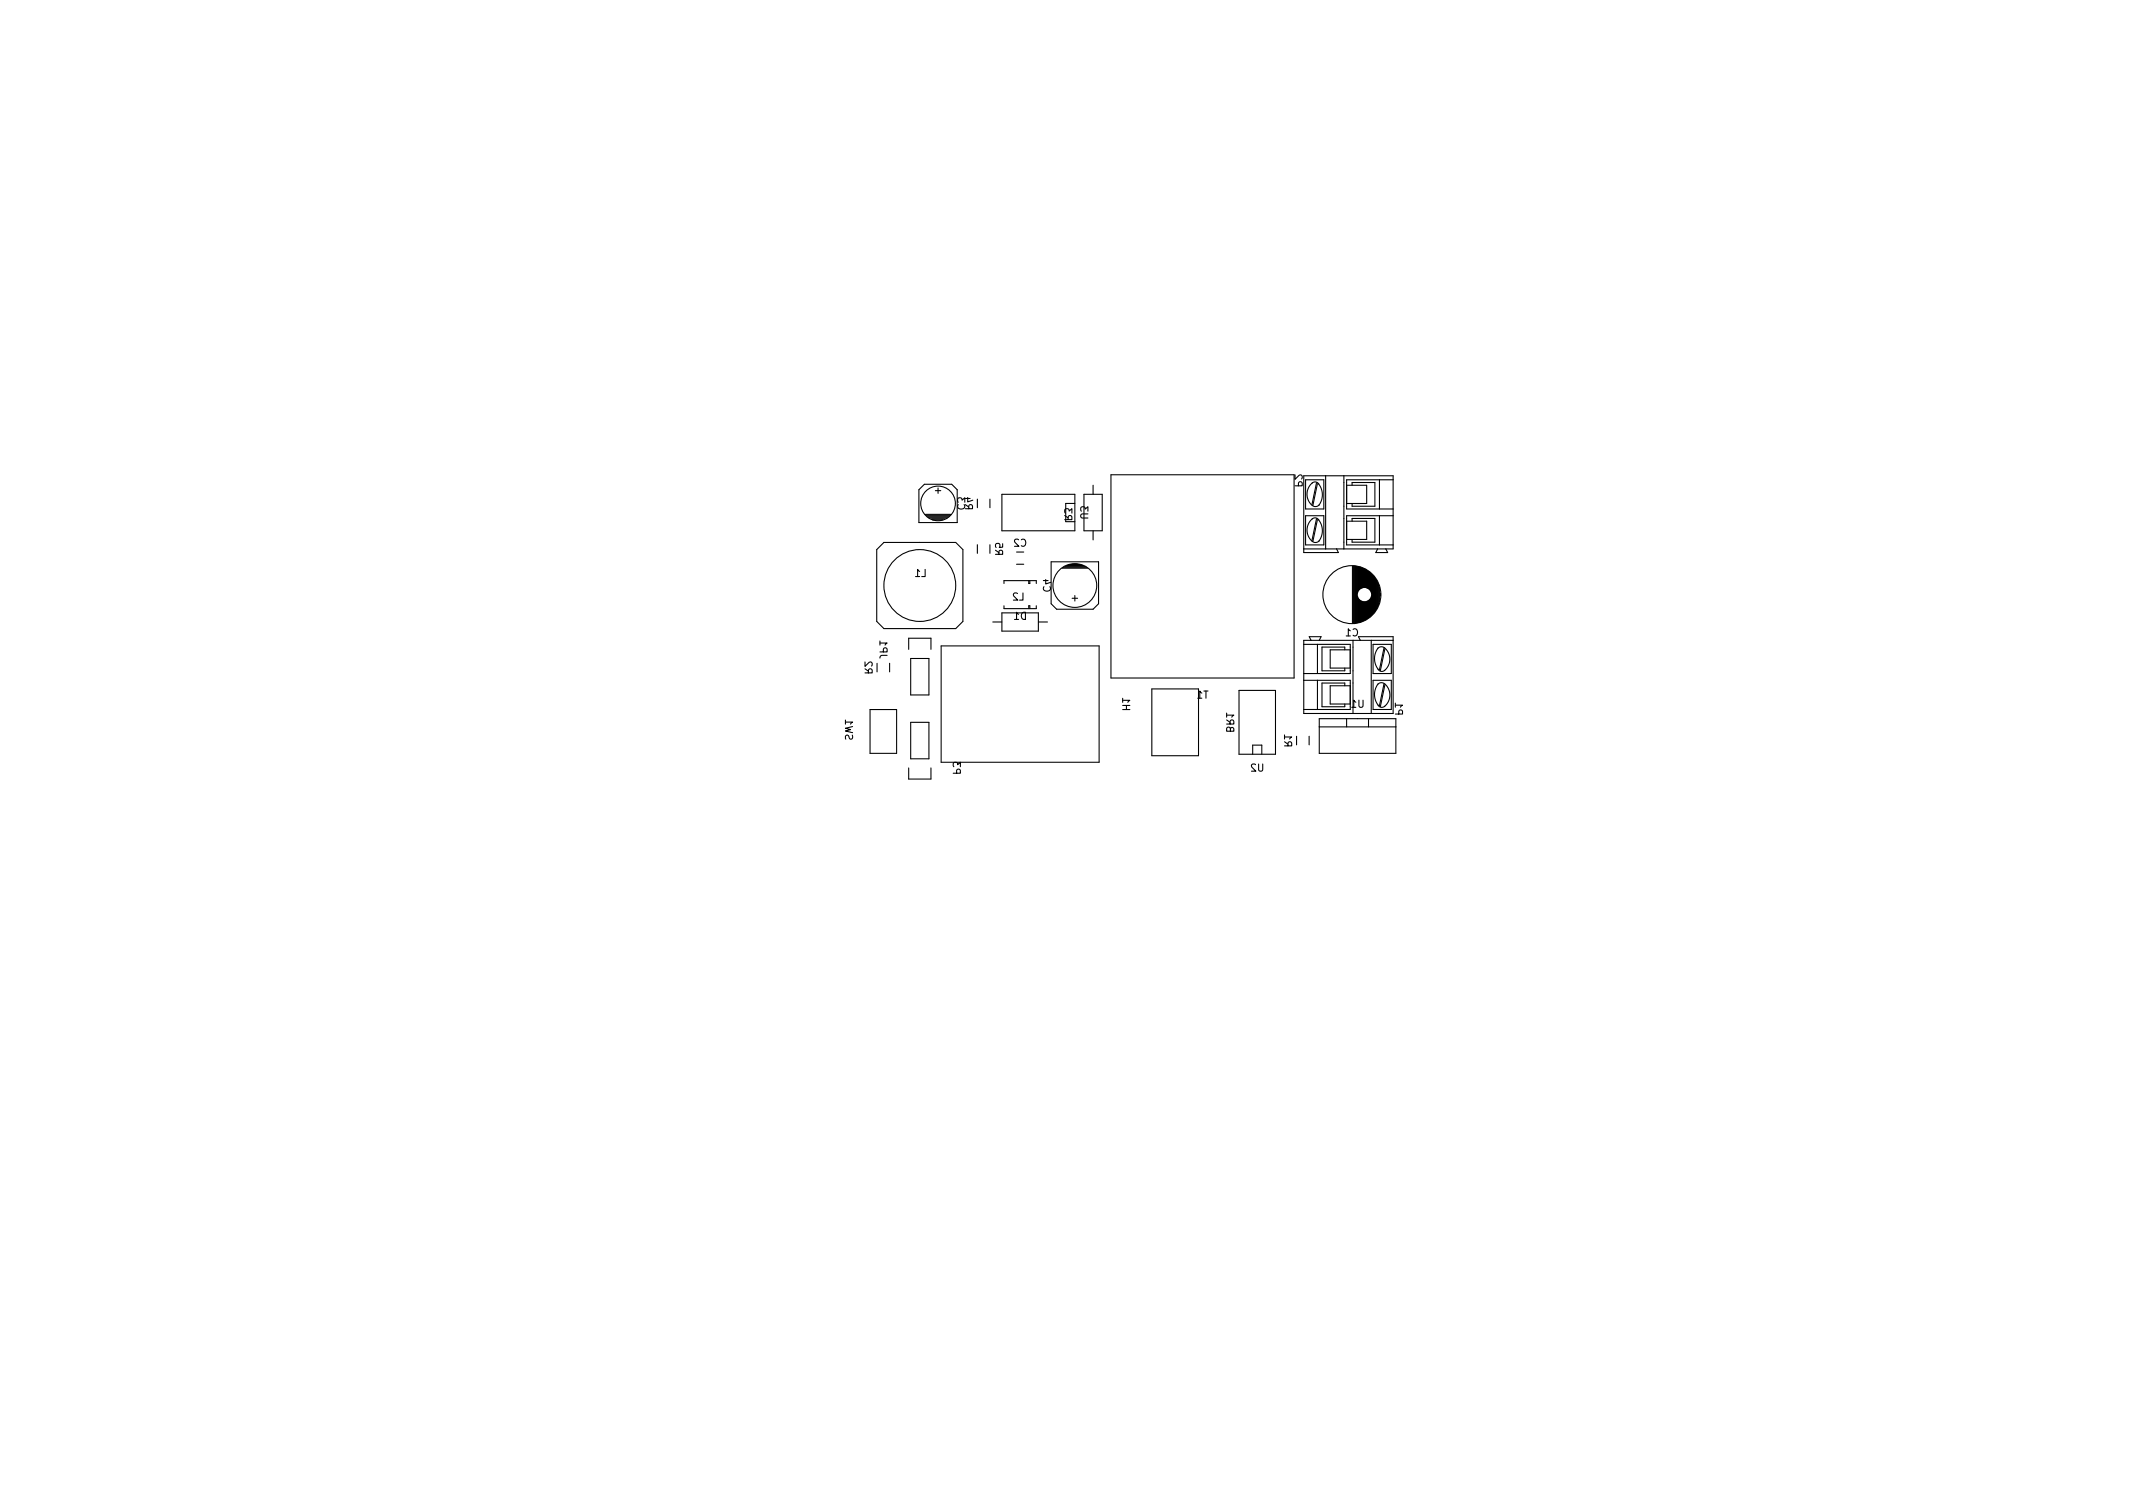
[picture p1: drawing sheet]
<svg xmlns="http://www.w3.org/2000/svg" width="297mm" height="210mm" viewBox="0 0 297 210" stroke-linecap="round" stroke-linejoin="round" font-family="sans-serif">
<defs><g id="words">
<text font-size="1.4" x="134.4" y="71" transform="rotate(-90 134.4 71)">R4</text>
</g></defs>
<g fill="none" stroke="#000" stroke-width=".15">
<path d="M123.1 75.5h10l1 1v10l-1 1h-10l-1-1v-10zM128 68.2l.7-.8h3.8l.8 .8v4.6h-5.3zM128.1 79.6l-.3-.3v1M128.8 79.3v1h-.4M128.9 71.6h3.5M129 71.7h3.3M129.1 71.9h3.1M129.2 72h2.8M129.4 72.1h2.5M129.7 72.3h1.8M129.9 72.4h1.4M130.3 68.3h.7"/>
<path d="M130.6 67.9v.8M134.4 70.8h1l-.1-.5h-.2l-.1 .1-.1 .4M134.4 70.3l.5 .3M134.4 69.4h.7M134.8 69.3v.6l.7-.3M136.1 69.5v1.2M136.1 75.8v1.2M137.9 69.5v1.2M137.9 75.8v1.2M138.6 77.2h1l-.1-.5-.2-.1-.1 .1-.1 .5M138.6 76.6l.5 .3M139.5 68.8h10.2v5.1h-10.2z"/>
<path d="M139.6 75.7v.5h-.4v-.1v-.3l-.1-.1h-.4l-.1 .2 .1 .3M141.6 76.9h1M141.6 78.6h1M141.8 75.2l-.3-.1-.2 .3 .6 .7h-.6M142.2 75.2a.47 .47 0 0 1 .7 .3 .47 .47 0 0 1-.5 .6l-.2-.1M146.4 78.2h6.6v5.9l-.8 .7h-5.1l-.7-.7zM147.9 79.1h3.6M148 79h3.3M148.3 72.4h1l-.1-.6h-.3l-.1 .1-.1 .5M148.3 71.8l.4 .3M148.3 78.9h2.8M148.4 71.5l-.1-.5 .2-.2 .3 .1 .1 .3 .4-.4v.7"/>
<path d="M148.5 78.7h2.3M148.9 78.6h1.5M149.7 70.1h-1.3v2.5h1.3M150.6 71.2l-.1-.5 .2-.1h.3l.1 .3 .4-.3v.6M151 68.8h2.5v5.1h-2.5zM151.5 71.6h-.8l-.2 .1v.3l.2 .1h.8M152.2 67.6v1.2M152.2 73.9v1.3M154.7 66.1h25.5v28.3h-25.5zM180.3 67.6h1l-.1-.5h-.2l-.1 .1-.1 .4M180.3 66.1v.6l.8-.6 .2 .2-.1 .4M181.6 76.4h12.4v-10.2h-12.4v10.7h4.8l-.3-.5"/>
<path d="M181.8 71.8h2.6v4.1h-2.6zM181.8 66.8h2.6v4.1h-2.6zM182.7 72.3a.59 .59 0 0 1 1 .1M182.7 67.3a.59 .59 0 0 1 1 .1M182.8 72.2a1.92 1.92 0 0 0 .4 3.3l.5-.2M182.8 67.2a2.06 2.06 0 0 0-.1 3.2M183.3 72.2l-.6 3.1M183.3 67.2l-.6 3.1M183.5 72.3l-.7 3.1M183.5 67.3l-.7 3.1M183.6 72.4a2.44 2.44 0 0 1 .1 3M183.6 67.4a2.44 2.44 0 0 1 .1 3"/>
<path d="M183.7 70.3a.68 .68 0 0 1-1 .1M184.6 66.2v10.2M187.1 66.2v10.2M187.5 67.6h2.8v2.5h-2.8M187.5 72.6h2.8v2.5h-2.8M188.3 72.6v-.4h3.2v3.3h-3.2v-.4M188.3 67.6v-.4h3.2v3.3h-3.2v-.4M188.3 78.8v8M188.5 78.8v8M188.6 78.8v8M188.8 78.8v8M188.9 78.8v7.9"/>
<path d="M189 78.9v3.7M189.2 78.9v3.3M189.3 78.9v3.2M189.5 79v3M189.6 79v2.9M189.7 79.1v2.7M189.9 79.1v2.7M190 79.2v2.6M190.2 79.3v2.5M190.3 79.4v2.4M190.4 79.4v2.5M190.6 79.5v2.5"/>
<path d="M190.7 79.6v2.5M190.9 79.8v2.5M191 79.9v2.7M191.8 76.4l-.2 .5h1.6l-.2-.5M192.1 66.8v4.1M192.1 71.8v4.1M194 66.8h-6.5v4.1h6.5M194 71.8h-6.5v4.1h6.5M120.5 93.7h1l-.1-.5-.3-.1-.1 .1-.1 .5M120.5 92.2v.6l.7-.6 .3 .2-.1 .3M120.5 93.1l.4 .4M121.2 98.8h3.7v6.1h-3.7z"/>
<path d="M122.1 92.4v1.2M122.5 90.8h1l-.1-.5-.2-.1-.1 .1-.1 .5M122.5 89.5h1l-.2 .3M122.5 89.3v.5M123.5 91.3h-.7a.32 .32 0 0 0-.3 .3M123.9 92.4v1.2M126.5 90.4v-1.5h3.1v1.5M126.8 91.7h2.6v5.1h-2.6zM127.5 80.3h.6M131.1 89.9h22v16.2h-22zM138.3 86.6h1.2M139.5 85.3h5.1v2.6h-5.1z"/>
<path d="M139.8 81.2v-.4h4.5v.4M139.8 84.3v.4h4.5v-.4M141.3 86.3h.5M141.7 82.7l-.4-.1-.2 .2 .6 .8h-.6M141.8 85.5l-.2-.2v1M142.3 85.4l.5-.1v1a.52 .52 0 0 1-.5-.3 .52 .52 0 0 1 0-.6zM142.5 82.6v1h-.5M143.3 80.8v.4h.1v-.4M143.3 84.7v-.4h.1v.4M144.6 86.6h1.3M145.3 80.8h.7M145.4 81.7a.47 .47 0 0 0 .3 .7 .47 .47 0 0 0 .6-.5l-.1-.2"/>
<path d="M145.6 80.7v.6l.7-.2M149.3 83.3h.8M149.7 82.9v.8M156.3 97.5h1l-.2 .3M156.3 98.8h1M156.3 98.2h1M156.3 97.2v.6M156.9 98.2v.6M160.4 95.9h6.5v9.3h-6.5zM166.8 97.2h.6M167.4 96.5l-.3-.3v1M167.7 96.2h.5"/>
<path d="M167.9 96.2v1M170.8 99.6h1l-.3 .3M170.8 99.3v.6M172.5 96.1h5.1v8.9h-5.1zM181.6 89.7h6.4v4.1h-6.4M181.6 94.7h6.4v4.1h-6.4M182.6 89.2l-.3-.5h1.7l-.3 .5M183.5 89.7v4.1M183.5 94.7v4.1M187.3 90.5v-.4h-3.2v3.3h3.2v-.4M187.3 95.5v-.4h-3.2v3.3h3.2v-.4M187.5 88.6h.5"/>
<path d="M188 90.5h-2.8v2.5h2.8M188 95.5h-2.8v2.5h2.8M188 87.8l-.2-.2v1M188.2 98.5h.6M188.4 89.2v10.1M188.4 87.6a.47 .47 0 0 1 .7 .4 .47 .47 0 0 1-.5 .6l-.2-.1M188.8 97.8l-.3-.3v1M189 83v3.7M189.2 83.3v3.4M189.2 97.5v.8l.2 .2 .3-.1 .1-.1v-.8M189.3 83.5v3.2M189.4 89.2l-.2-.5h4.8v10.6h-12.4v-10.1h12.4"/>
<path d="M189.5 83.6v3M189.6 83.7v2.9M189.7 83.8v2.7M189.9 83.8v2.7M190 83.8v2.6M190.2 83.8v2.5M190.3 83.8v2.4M190.4 83.7v2.5M190.6 83.6v2.5M190.7 83.5v2.5M190.9 83.3v2.5M191 89.2v10.1"/>
<path d="M191 83v2.7M191.1 80v5.6M191.2 89.7h2.6v4.1h-2.6zM191.2 94.7h2.6v4.1h-2.6zM191.3 80.2v5.2M191.4 80.3v5M191.6 80.5v4.6M191.7 80.7v4.1M191.8 81v3.6M191.9 95.3a.68 .68 0 0 1 .9-.1 2.04 2.04 0 0 1 0 3.2M191.9 90.3a.68 .68 0 0 1 .9-.1 2.05 2.05 0 0 1 0 3.2M191.9 90.2a2.44 2.44 0 0 0 0 3"/>
<path d="M191.9 95.2a2.44 2.44 0 0 0 0 3M191.9 93.2a.59 .59 0 0 0 .9 .1M191.9 98.2a.59 .59 0 0 0 .9 .1M192 81.3v3M192.1 81.7v2.2M192.3 82.6v.4M192.7 90.2l-.6 3.1M192.7 95.2l-.6 3.1M192.9 90.3l-.7 3.1M192.9 95.3l-.7 3.1M194.3 99.4h1l-.1-.5h-.2l-.2 .1v.4M194.3 98.2h1l-.3 .3"/>
<path d="M194.3 97.9v.6M117.7 100.5h1l-.3 .3M117.7 100.3v.5M118.7 102.4v.3l-.2 .2-.2-.1-.2-.4h-.3l-.1 .1 .1 .4M118.7 101.2l-1 .2 .7 .2-.7 .2 1 .2M126.5 106.9v1.6h3.1v-1.6M126.8 100.6h2.6v5.1h-2.6zM132.7 107.7h1l-.1-.6h-.2l-.1 .1-.1 .5M132.8 106.8l-.1-.5 .2-.2 .4 .1 .1 .3 .3-.4v.7M170.8 100.8h1l-.1-.5-.2-.1-.2 .1v.5M170.8 100.2l.5 .4M171.3 101.5l-.1-.3-.3 .1-.1 .1v.4h1l-.1-.5h-.2l-.1 .1-.1 .4"/>
<path d="M174.4 105v-1.2h1.3v1.2M174.8 106.5l-.3-.1-.2 .3 .6 .7h-.6M175.3 106.4v.8l.2 .2 .2-.1 .1-.1v-.8M178.9 103.9h1l-.1-.6h-.3l-.1 .1v.5M178.9 102.6h1l-.3 .3M178.9 103.3l.5 .3M178.9 102.3v.6M180.6 102.5v1.2M182.3 102.5v1.2M183.7 100.1h10.7v4.8h-10.7zM183.7 101.2h10.7M187.5 100.1v1.1"/>
<path d="M190.6 100.1v1.1"/>
<circle cx="130.6" cy="70.1" r="2.41"/>
<circle cx="128.1" cy="81.5" r="5"/>
<circle cx="149.7" cy="81.5" r="3"/>
<circle cx="188.3" cy="82.8" r="4"/>
<circle cx="190" cy="82.8" r="1"/>
</g>
<use href="#words"/>
</svg>
